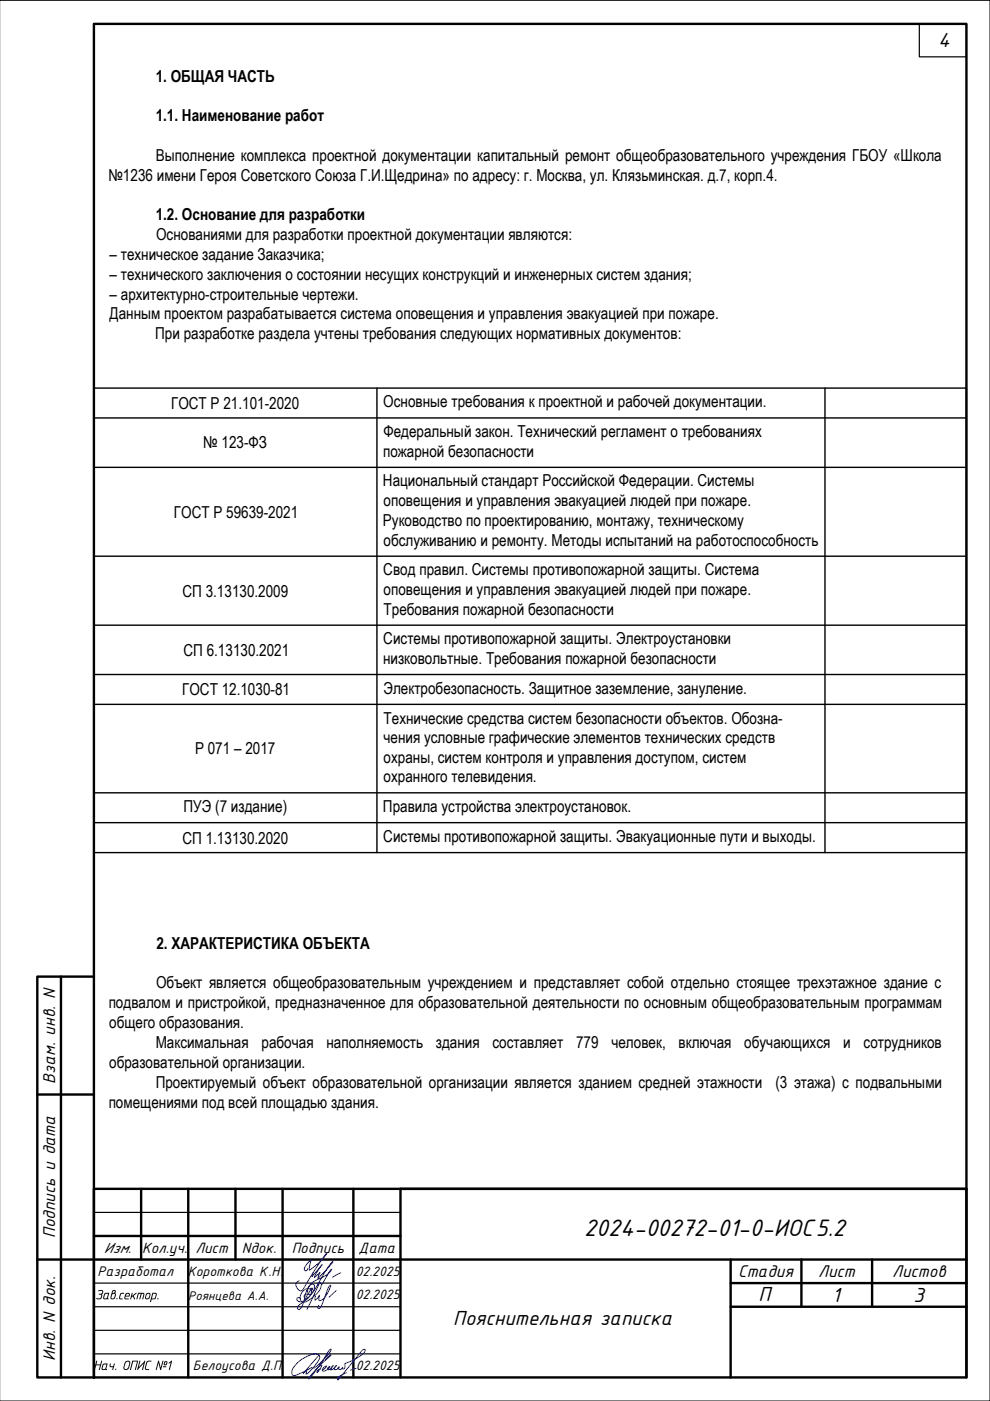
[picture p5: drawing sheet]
<svg xmlns="http://www.w3.org/2000/svg" width="210mm" height="297mm" viewBox="0 0 210 297" stroke-linecap="round" stroke-linejoin="round" font-family="sans-serif">
<defs><g id="words">
<text font-size="5.4" x="123.9" y="262">2024-00272-01-0-ИОС5.2</text>
<g font-size="4.7">
<text x="198.9" y="10">4</text>
<text x="160.8" y="275.9">П</text>
<text x="96.1" y="280.8">Пояснительная записка</text>
<text x="176.4" y="276.1">1</text>
<text x="193.7" y="276.1">3</text>
</g>
<g font-size="3.9">
<text x="11.7" y="229.8" transform="rotate(-90 11.7 229.8)">Взам. инв. N</text>
<text x="11.7" y="262.5" transform="rotate(-90 11.7 262.5)">Подпись и дата</text>
<text x="156.5" y="270.8">Стадия</text>
<text x="173.5" y="270.8">Лист</text>
<text x="189.2" y="270.8">Листов</text>
<text x="11.7" y="288.5" transform="rotate(-90 11.7 288.5)">Инв. N док.</text>
</g>
<g font-size="3.5">
<text x="33" y="17.3">1. ОБЩАЯ ЧАСТЬ</text>
<text x="33" y="25.7">1.1. Наименование работ</text>
<text x="33" y="34.1">Выполнение комплекса проектной документации капитальный ремонт общеобразовательного учреждения ГБОУ «Школа</text>
<text x="23" y="38.3">№1236 имени Героя Советского Союза Г.И.Щедрина» по адресу: г. Москва, ул. Клязьминская. д.7, корп.4.</text>
<text x="33" y="46.7">1.2. Основание для разработки</text>
<text x="33.1" y="51">Основаниями для разработки проектной документации являются:</text>
<text x="23.2" y="55.2">– техническое задание Заказчика;</text>
<text x="23.2" y="59.3">– технического заключения о состоянии несущих конструкций и инженерных систем здания;</text>
<text x="23.2" y="63.5">– архитектурно-строительные чертежи.</text>
<text x="23.2" y="67.7">Данным проектом разрабатывается система оповещения и управления эвакуацией при пожаре.</text>
<text x="32.9" y="72">При разработке раздела учтены требования следующих нормативных документов:</text>
<text x="36.3" y="86.7">ГОСТ Р 21.101-2020</text>
<text x="81.3" y="86.3">Основные требования к проектной и рабочей документации.</text>
<text x="43.1" y="95.1">№ 123-ФЗ</text>
<text x="81.3" y="92.7">Федеральный закон. Технический регламент о требованиях</text>
<text x="81.2" y="96.9">пожарной безопасности</text>
<text x="81.2" y="103.1">Национальный стандарт Российской Федерации. Системы</text>
<text x="81.3" y="107.3">оповещения и управления эвакуацией людей при пожаре.</text>
<text x="36.9" y="109.8">ГОСТ Р 59639-2021</text>
<text x="81.2" y="111.4">Руководство по проектированию, монтажу, техническому</text>
<text x="81.3" y="115.7">обслуживанию и ремонту. Методы испытаний на работоспособность</text>
<text x="81.3" y="122">Свод правил. Системы противопожарной защиты. Система</text>
<text x="38.7" y="126.5">СП 3.13130.2009</text>
<text x="81.3" y="126.1">оповещения и управления эвакуацией людей при пожаре.</text>
<text x="81.3" y="130.4">Требования пожарной безопасности</text>
<text x="81.3" y="136.6">Системы противопожарной защиты. Электроустановки</text>
<text x="38.9" y="139">СП 6.13130.2021</text>
<text x="81.2" y="140.8">низковольтные. Требования пожарной безопасности</text>
<text x="38.6" y="147.4">ГОСТ 12.1030-81</text>
<text x="81.3" y="147.1">Электробезопасность. Защитное заземление, зануление.</text>
<text x="81.3" y="153.4">Технические средства систем безопасности объектов. Обозна-</text>
<text x="41.4" y="159.9">Р 071 – 2017</text>
<text x="81.3" y="157.6">чения условные графические элементов технических средств</text>
<text x="81.3" y="161.7">охраны, систем контроля и управления доступом, систем</text>
<text x="81.3" y="165.9">охранного телевидения.</text>
<text x="38.9" y="172.2">ПУЭ (7 издание)</text>
<text x="81.2" y="172.1">Правила устройства электроустановок.</text>
<text x="38.7" y="178.8">СП 1.13130.2020</text>
<text x="81.3" y="178.5">Системы противопожарной защиты. Эвакуационные пути и выходы.</text>
<text x="33.2" y="201.2">2. ХАРАКТЕРИСТИКА ОБЪЕКТА</text>
<text x="33.1" y="209.5">Объект является общеобразовательным учреждением и представляет собой отдельно стоящее трехэтажное здание с</text>
<text x="23" y="213.8">подвалом и пристройкой, предназначенное для образовательной деятельности по основным общеобразовательным программам</text>
<text x="23.1" y="218">общего образования.</text>
<text x="23.1" y="226.4">образовательной организации.</text>
<text x="33" y="222.2">Максимальная</text>
<text x="55.4" y="222.2">рабочая</text>
<text x="69.2" y="222.2">наполняемость</text>
<text x="92.4" y="222.2">здания</text>
<text x="104.4" y="222.2">составляет</text>
<text x="122.1" y="222.2">779</text>
<text x="129.6" y="222.2">человек,</text>
<text x="143.9" y="222.2">включая</text>
<text x="157.8" y="222.2">обучающихся</text>
<text x="178.8" y="222.2">и</text>
<text x="183.1" y="222.2">сотрудников</text>
<text x="33" y="230.7">Проектируемый объект образовательной организации является зданием средней этажности</text>
<text x="164.4" y="230.7">(3 этажа) с подвальными</text>
<text x="23" y="234.8">помещениями под всей площадью здания.</text>
</g>
<g font-size="3.4">
<text x="22" y="265.6">Изм.</text>
<text x="30.1" y="265.6">Кол.уч.</text>
<text x="41.5" y="265.6">Лист</text>
<text x="51.3" y="265.6">Nдок.</text>
<text x="61.8" y="265.6">Подпись</text>
<text x="76" y="265.6">Дата</text>
</g>
<text font-size="3.2" x="20.7" y="270.6">Разработал</text>
<g font-size="3.1">
<text x="20.1" y="275.5">Зав .сектор .</text>
<text x="39.8" y="270.6">Короткова К.Н.</text>
<text x="75.4" y="270.5">02.2025</text>
<text x="75.4" y="275.5">02.2025</text>
<text x="19.7" y="290.5">Нач . ОПИС №1</text>
<text x="40.9" y="290.5">Белоусова Д.П.</text>
<text x="75.4" y="290.5">02.2025</text>
</g>
<text font-size="2.9" x="39.9" y="275.5">Роянцева А.А.</text>
</g></defs>
<path d="M19.9 82.3h185v98.5h-185zM19.9 88.6h185M19.9 99.1h185M79.9 82.3v98.5M174.9 82.3v98.5M19.9 117.9h185M19.9 132.6h185M19.9 143h185M19.9 149.3h185M19.9 168.1h185M19.9 174.4h185" fill="none" stroke="#000" stroke-width=".3"/>
<!-- layer: 0 -->
<g fill="none" stroke="#000" stroke-width=".51">
<path d="M19.9 5.1h185v286.9h-185zM12.9 207.1v84.9M19.9 207.1h-12v84.9h12M7.9 232.1h12M29.9 252.1v14.9M39.9 252.1v39.9M49.9 252.1v14.9M59.9 252.1v39.9M74.9 252.1v39.9M204.9 252.1h-120v39.9M7.9 267h197M19.9 262.1h65"/>
<path d="M154.9 277.1h50M154.9 267v25M154.9 272h50M169.9 267v10.1M184.9 267v10.1M19.9 292v-39.9h185v39.9"/>
</g>
<path d="M194.9 5.1h10v7h-10zM19.9 257.1h65M19.9 267h65M19.9 272h65M19.9 277.1h65M19.9 282.1h65M19.9 287h65" fill="none" stroke="#000" stroke-width=".25"/>
<path d="M-.1 .1h210v296.9h-210" fill="none" stroke="#000" stroke-width=".21"/>
<path d="M19.9 252.1h185" fill="none" stroke="#000" stroke-width=".36"/>
<!-- layer: Layer 2 -->
<g fill="none" stroke="#00f" stroke-width=".21">
<path d="M64.9 275l.2-.4a.43 .43 0 0 0-.7 .1 .43 .43 0 0 0 .4 .6 1.39 1.39 0 0 0 1.1-1.9 1.64 1.64 0 0 0-2 .6 1.64 1.64 0 0 0 .2 2.1l.9-.2a7.7 7.7 0 0 0 2.6-2.1l.4-.7 .1-.8a.21 .21 0 0 0-.1-.3 .21 .21 0 0 0-.3 .1l-2.6 5.5M65.2 275.2a1.54 1.54 0 0 1-2.3 .4 .4 .4 0 0 1 .4-.5 .4 .4 0 0 1 .4 .5M65.3 268.9a.39 .39 0 0 1-.3 .5 .39 .39 0 0 1-.4-.2 2.36 2.36 0 0 1 1.3-2l-.3 1.6v.5l2.1-1.6 1.6-2.1a54.1 54.1 0 0 0-5.2 7.9 .62 .62 0 0 1-1-.2 .96 .96 0 0 1-.4-1 .96 .96 0 0 1 .7-.7M66.1 274.1a7.7 7.7 0 0 1-2.7 2.6 .52 .52 0 0 0-.3 .4 .52 .52 0 0 0 .2 .6l.4-.3 .6-1.1a9.3 9.3 0 0 1 1.1-3.4 .83 .83 0 0 1 1.2-.5l.1 .3a1.44 1.44 0 0 1-.7 1.4l.3-1-.4 .4v-.4l-.7 1.4M66.4 269.7l-.3 1 2.2-2.6-.4 .6-1.2 2.1-.1 .1 1.3-1.1-.5 1.2 2.5-2.6 .7-.9-1 1.1-3.4 5.6a.58 .58 0 0 1-.8 .2 .58 .58 0 0 1-.2-.9 3.5 3.5 0 0 1 2.7-2.5 4.4 4.4 0 0 0 2.4-1.8l-.3 .2-1.8 3M66.9 274.8l-.1 .9 .9-1.1-.1 1a.46 .46 0 0 0 .7 0 5.8 5.8 0 0 0 1.8-3.1l-.2 .1-.2 .3-1.5 3.8a.63 .63 0 0 1-.8 .7l-.1-.3 .3-.3M71.3 273.6l-1.5 1.4M72.3 269.9l-1.8 .9M67.6 287.3l-3.3 3.9 .7-.6-.2 .7 .5-.1 2.1-2.6a.87 .87 0 0 0 .3-1.1 .87 .87 0 0 0-1.1-.4 6.1 6.1 0 0 0-4.7 3.8v.3a.7 .7 0 0 0 1.1 .3l3.2-1.6M67.8 289.6l.4-.2-.4 .9-.6 .7a.8 .8 0 0 1 .8-.8M68.3 290.5l.6-.4 .4-.5a.85 .85 0 0 0-.9 1.1l.8-.2 .8-.8a.42 .42 0 0 0-.5 .2 .42 .42 0 0 0 .1 .5l.7-.4 .4-.5-.4 .4-.2 .6 .4-.2 .8-.8-.4 .5a.37 .37 0 0 0 .2 .4 .37 .37 0 0 0 .5-.2l.4-.4a.31 .31 0 0 0-.3 .4 .31 .31 0 0 0 .5 .1l.5-.4a.21 .21 0 0 0 0 .3 .21 .21 0 0 0 .3 0l.1-.3v-.8l1.8-.8 1.8-1 .5-.5 .2-.7h-.2l-.4 .2-5.1 6.3-.1-.1v-.3l.2-.3 1.7-.9M69.1 288.3l.4-.6 .7-.5-.2 .3a29.6 29.6 0 0 0-4.5 4.6l-.1 .3a36 36 0 0 0 4.4-6.1l.4-.2-.3 .6-1.1 1.4-2.3 2"/>
<path d="M75.5 290.1l-1.2 .4"/>
</g>
<use href="#words"/>
</svg>
